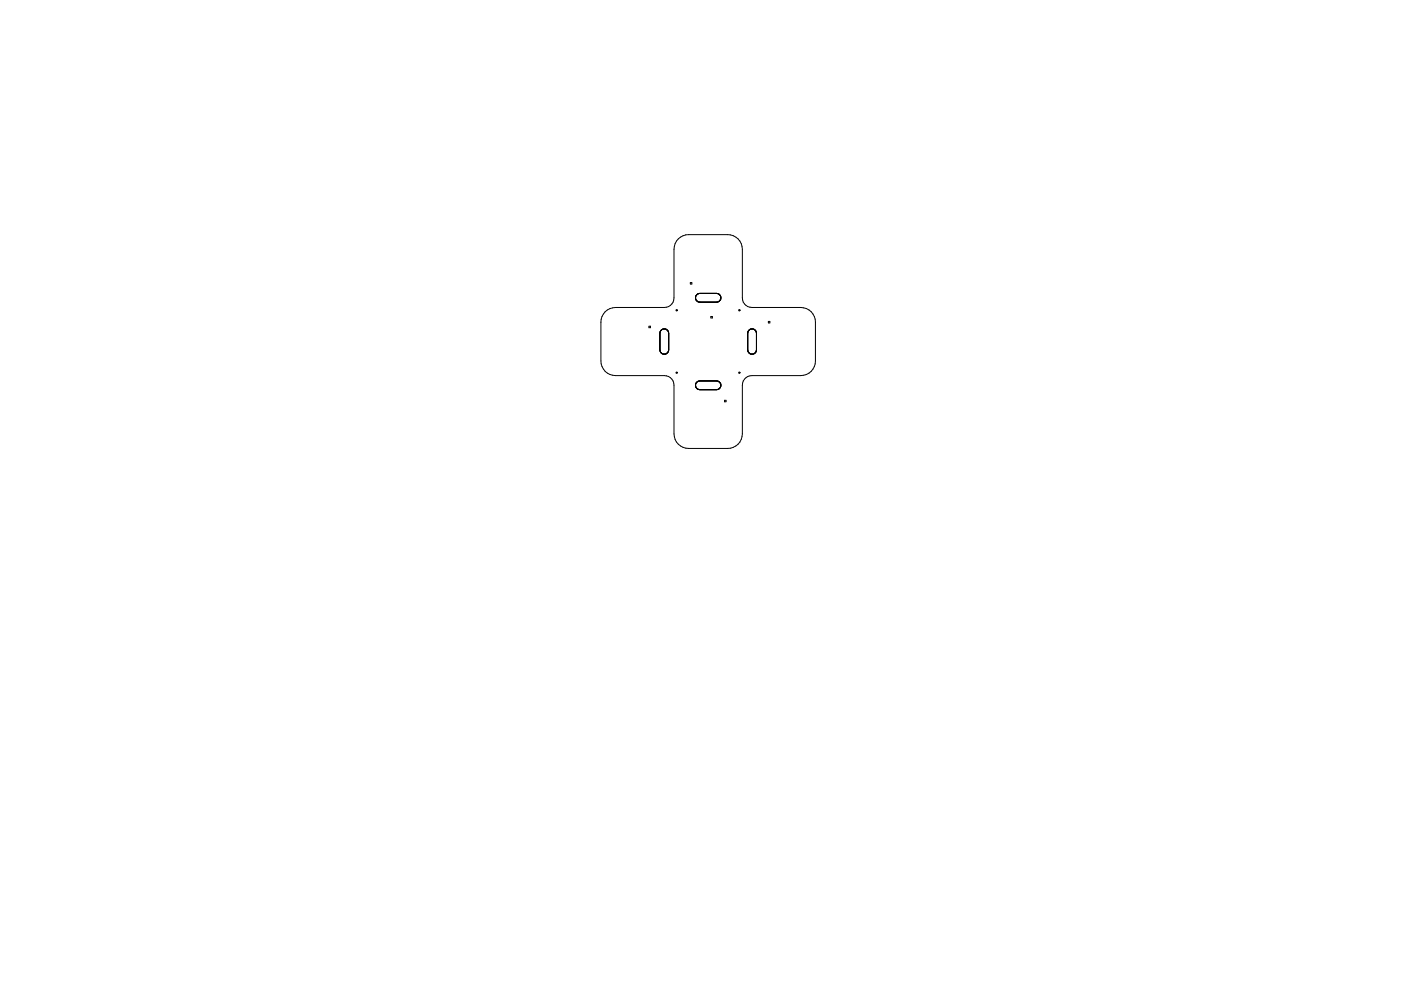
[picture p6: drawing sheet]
<svg xmlns="http://www.w3.org/2000/svg" width="287mm" height="202mm" viewBox="0 0 287 202" stroke-linecap="round" stroke-linejoin="round" font-family="sans-serif">
<g fill="none" stroke="#000" stroke-width=".2">
<path d="M141.3 57.9h.3v.3h-.3zM123.9 63.9a3 3 0 0 1 2.1-.9h10a1.96 1.96 0 0 0 2-2v-10a2.98 2.98 0 0 1 3-2.9h8a2.98 2.98 0 0 1 3 2.9v10a1.96 1.96 0 0 0 2 2h9.9a2.98 2.98 0 0 1 3 3v7.9a2.98 2.98 0 0 1-3 3h-9.9a1.96 1.96 0 0 0-2 2v10a2.98 2.98 0 0 1-3 2.9h-8a2.98 2.98 0 0 1-3-2.9v-10a1.96 1.96 0 0 0-2-2h-10a2.98 2.98 0 0 1-3-3v-7.9a3 3 0 0 1 .9-2.1zM132.9 66.8h.3v.3h-.3zM135.3 67.7a.89 .89 0 0 1 1-.3 .89 .89 0 0 1 .6 .9v3.3a.9 .9 0 0 1-.9 .9 .9 .9 0 0 1-.9-.9v-3.3zM142.6 60.4l.7-.3h3.4a.9 .9 0 0 1 .9 .9 .9 .9 0 0 1-.9 .9h-3.4a.89 .89 0 0 1-.8-.5 .89 .89 0 0 1 .1-1zM142.6 78.3l.7-.3h3.4a.9 .9 0 0 1 .9 .9 .9 .9 0 0 1-.9 .9h-3.4a.89 .89 0 0 1-.8-.5 .89 .89 0 0 1 .1-1zM145.5 64.8h.3v.3h-.3zM153.2 67.7a.9 .9 0 0 1 1-.3 .9 .9 0 0 1 .7 .9v3.3a.9 .9 0 0 1-.9 .9 .9 .9 0 0 1-.9-.9v-3.3zM157.3 65.8h.3v.3h-.3zM148.3 82h.3v.3h-.3z"/>
<circle cx="138.5" cy="63.5" r=".14"/>
<circle cx="138.5" cy="76.3" r=".14"/>
<circle cx="151.4" cy="63.5" r=".14"/>
<circle cx="151.4" cy="76.3" r=".14"/>
</g>
</svg>
